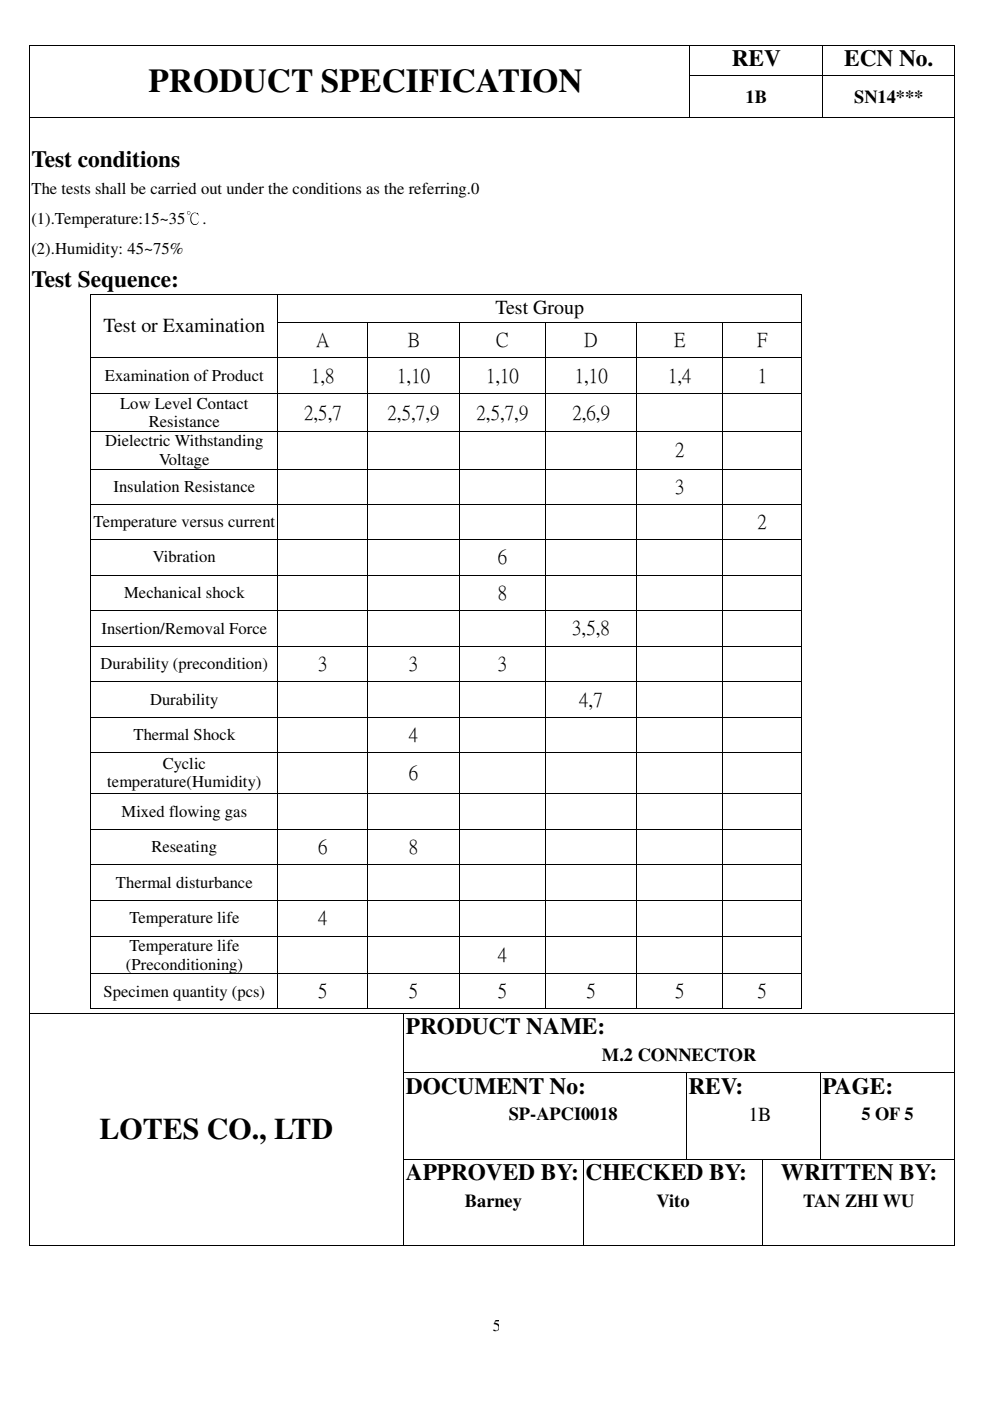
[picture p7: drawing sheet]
<svg xmlns="http://www.w3.org/2000/svg" width="210mm" height="297mm" viewBox="0 0 210 297" stroke-linecap="round" stroke-linejoin="round" font-family="sans-serif">
<defs><g id="words">
<text font-size="7.1" x="31.5" y="19.6">PRODUCT SPECIFICATION</text>
<text font-size="6.3" x="21.1" y="241.5">LOTES CO., LTD</text>
<g font-size="5">
<text x="155.2" y="14.1">REV</text>
<text x="179" y="14.1">ECN No.</text>
<text x="6.6" y="35.4">Test conditions</text>
<text x="6.6" y="60.8">Test Sequence:</text>
<text x="86.1" y="219.3">PRODUCT NAME:</text>
<text x="86.1" y="231.9">DOCUMENT No:</text>
<text x="146" y="231.9">REV:</text>
<text x="174.4" y="231.9">PAGE:</text>
<text x="86.1" y="250.3">APPROVED BY:</text>
<text x="124.2" y="250.3">CHECKED BY:</text>
<text x="165.5" y="250.3">WRITTEN BY:</text>
</g>
<g font-size="4.2">
<text x="21.9" y="70.3">Test or Examination</text>
<text x="105" y="66.6">Test Group</text>
<text x="67" y="73.4">A</text>
<text x="86.4" y="73.4">B</text>
<text x="105.2" y="73.4">C</text>
<text x="123.9" y="73.4">D</text>
<text x="142.9" y="73.4">E</text>
<text x="160.5" y="73.4">F</text>
<text x="66" y="80.9">1,8</text>
<text x="84.2" y="80.9">1,10</text>
<text x="103.1" y="80.9">1,10</text>
<text x="121.9" y="80.9">1,10</text>
<text x="141.6" y="80.9">1,4</text>
<text x="160.7" y="80.9">1</text>
<text x="64.5" y="88.7">2,5,7</text>
<text x="82.2" y="88.7">2,5,7,9</text>
<text x="101" y="88.7">2,5,7,9</text>
<text x="121.4" y="88.7">2,6,9</text>
<text x="143.1" y="96.7">2</text>
<text x="143.1" y="104.5">3</text>
<text x="160.6" y="112">2</text>
<text x="105.5" y="119.4">6</text>
<text x="105.5" y="127">8</text>
<text x="121.3" y="134.5">3,5,8</text>
<text x="67.5" y="142">3</text>
<text x="86.7" y="142">3</text>
<text x="105.5" y="142">3</text>
<text x="122.8" y="149.6">4,7</text>
<text x="86.7" y="157.1">4</text>
<text x="86.7" y="165.2">6</text>
<text x="67.5" y="180.8">6</text>
<text x="86.7" y="180.8">8</text>
<text x="67.5" y="196">4</text>
<text x="105.5" y="203.8">4</text>
<text x="67.5" y="211.5">5</text>
<text x="86.7" y="211.5">5</text>
<text x="105.5" y="211.5">5</text>
<text x="124.3" y="211.5">5</text>
<text x="143.2" y="211.5">5</text>
<text x="160.6" y="211.5">5</text>
<text x="158.7" y="237.6">1B</text>
</g>
<g font-size="3.9">
<text x="158.1" y="21.8">1B</text>
<text x="181.1" y="21.8">SN14***</text>
<text x="127.6" y="224.9">M.2 CONNECTOR</text>
<text x="107.9" y="237.5">SP-APCI0018</text>
<text x="182.6" y="237.5">5 OF 5</text>
<text x="98.6" y="255.9">Barney</text>
<text x="139.2" y="255.9">Vito</text>
<text x="170.3" y="255.9">TAN ZHI WU</text>
</g>
<g font-size="3.5">
<text x="6.6" y="41.2">The tests shall be carried out under the conditions as the referring.0</text>
<text x="6.6" y="47.5">(1).Temperature:15~35℃.</text>
<text x="6.6" y="53.9">(2).Humidity: 45~75%</text>
<text x="22.2" y="80.8">Examination of Product</text>
<text x="25.5" y="86.6">Low Level Contact</text>
<text x="22.3" y="94.6">Dielectric Withstanding</text>
<text x="31.6" y="90.6">Resistance</text>
<text x="33.7" y="98.5">Voltage</text>
<text x="24" y="104.3">Insulation Resistance</text>
<text x="19.9" y="111.8">Temperature versus current</text>
<text x="32.4" y="119.3">Vibration</text>
<text x="26.3" y="126.8">Mechanical shock</text>
<text x="21.5" y="134.3">Insertion/Removal Force</text>
<text x="21.3" y="141.9">Durability (precondition)</text>
<text x="31.8" y="149.4">Durability</text>
<text x="28.3" y="157">Thermal Shock</text>
<text x="22.7" y="167">temperature(Humidity)</text>
<text x="34.5" y="163">Cyclic</text>
<text x="25.8" y="173.1">Mixed flowing gas</text>
<text x="32.1" y="180.7">Reseating</text>
<text x="24.6" y="188.2">Thermal disturbance</text>
<text x="27.4" y="195.8">Temperature life</text>
<text x="27.4" y="201.7">Temperature life</text>
<text x="26.7" y="205.6">(Preconditioning)</text>
<text x="22" y="211.3">Specimen quantity (pcs)</text>
<text x="104.5" y="282.2">5</text>
</g>
</g></defs>
<g fill="#000">
<path d="M6.1 9.5h.2v.2h-.2zM6.1 16h.2v.2h-.2zM146.2 9.5h.1v.2h-.1zM146.2 16h.1v.2h-.1zM174.4 9.5h.1v.2h-.1zM174.4 16h.1v.2h-.1zM202.4 9.5h.2v.2h-.2zM202.4 16h.2v.2h-.2zM6.1 24.9h.2v.2h-.2zM146.2 24.9h.1v.2h-.1zM174.4 24.9h.1v.2h-.1zM202.4 24.9h.2v.2h-.2z"/>
<path d="M19.1 62.3h.2v.2h-.2zM19.1 68.3h.2v.2h-.2zM19.1 75.8h.2v.2h-.2zM58.8 62.3h.2v.2h-.2zM58.8 68.3h.2v.2h-.2zM58.8 75.8h.2v.2h-.2zM77.9 68.3h.2v.2h-.2zM77.9 75.8h.2v.2h-.2zM97.2 68.3h.2v.2h-.2zM97.2 75.8h.2v.2h-.2zM115.6 68.3h.2v.2h-.2zM115.6 75.8h.2v.2h-.2z"/>
<path d="M134.9 68.3h.1v.2h-.1zM134.9 75.8h.1v.2h-.1zM153.2 68.3h.1v.2h-.1zM153.2 75.8h.1v.2h-.1zM169.9 62.3h.2v.2h-.2zM169.9 68.3h.2v.2h-.2zM169.9 75.8h.2v.2h-.2zM19.1 83.4h.2v.2h-.2zM19.1 91.4h.2v.2h-.2zM19.1 99.4h.2v.2h-.2zM58.8 83.4h.2v.2h-.2zM58.8 91.4h.2v.2h-.2z"/>
<path d="M58.8 99.4h.2v.2h-.2zM77.9 83.4h.2v.2h-.2zM77.9 91.4h.2v.2h-.2zM77.9 99.4h.2v.2h-.2zM97.2 83.4h.2v.2h-.2zM97.2 91.4h.2v.2h-.2zM97.2 99.4h.2v.2h-.2zM115.6 83.4h.2v.2h-.2zM115.6 91.4h.2v.2h-.2zM115.6 99.4h.2v.2h-.2zM134.9 83.4h.1v.2h-.1zM134.9 91.4h.1v.2h-.1z"/>
<path d="M134.9 99.4h.1v.2h-.1zM153.2 83.4h.1v.2h-.1zM153.2 91.4h.1v.2h-.1zM153.2 99.4h.1v.2h-.1zM169.9 83.4h.2v.2h-.2zM169.9 91.4h.2v.2h-.2zM169.9 99.4h.2v.2h-.2zM19.1 106.9h.2v.1h-.2zM19.1 114.4h.2v.2h-.2zM58.8 106.9h.2v.1h-.2zM58.8 114.4h.2v.2h-.2zM77.9 106.9h.2v.1h-.2z"/>
<path d="M77.9 114.4h.2v.2h-.2zM97.2 106.9h.2v.1h-.2zM97.2 114.4h.2v.2h-.2zM115.6 106.9h.2v.1h-.2zM115.6 114.4h.2v.2h-.2zM134.9 106.9h.1v.1h-.1zM134.9 114.4h.1v.2h-.1zM153.2 106.9h.1v.1h-.1zM153.2 114.4h.1v.2h-.1zM169.9 106.9h.2v.1h-.2zM169.9 114.4h.2v.2h-.2zM19.1 121.8h.2v.2h-.2z"/>
<path d="M19.1 129.3h.2v.2h-.2zM19.1 137h.2v.1h-.2zM58.8 121.8h.2v.2h-.2zM58.8 129.3h.2v.2h-.2zM58.8 137h.2v.1h-.2zM77.9 121.8h.2v.2h-.2zM77.9 129.3h.2v.2h-.2zM77.9 137h.2v.1h-.2zM97.2 121.8h.2v.2h-.2zM97.2 129.3h.2v.2h-.2zM97.2 137h.2v.1h-.2zM115.6 121.8h.2v.2h-.2z"/>
<path d="M115.6 129.3h.2v.2h-.2zM115.6 137h.2v.1h-.2zM134.9 121.8h.1v.2h-.1zM134.9 129.3h.1v.2h-.1zM134.9 137h.1v.1h-.1zM153.2 121.8h.1v.2h-.1zM153.2 129.3h.1v.2h-.1zM153.2 137h.1v.1h-.1zM169.9 121.8h.2v.2h-.2zM169.9 129.3h.2v.2h-.2zM169.9 137h.2v.1h-.2zM19.1 144.4h.2v.2h-.2z"/>
<path d="M19.1 152.1h.2v.1h-.2zM19.1 159.5h.2v.1h-.2zM58.8 144.4h.2v.2h-.2zM58.8 152.1h.2v.1h-.2zM58.8 159.5h.2v.1h-.2zM77.9 144.4h.2v.2h-.2zM77.9 152.1h.2v.1h-.2zM77.9 159.5h.2v.1h-.2zM97.2 144.4h.2v.2h-.2zM97.2 152.1h.2v.1h-.2zM97.2 159.5h.2v.1h-.2zM115.6 144.4h.2v.2h-.2z"/>
<path d="M115.6 152.1h.2v.1h-.2zM115.6 159.5h.2v.1h-.2zM134.9 144.4h.1v.2h-.1zM134.9 152.1h.1v.1h-.1zM134.9 159.5h.1v.1h-.1zM153.2 144.4h.1v.2h-.1zM153.2 152.1h.1v.1h-.1zM153.2 159.5h.1v.1h-.1zM169.9 144.4h.2v.2h-.2zM169.9 152.1h.2v.1h-.2zM169.9 159.5h.2v.1h-.2zM19.1 168.2h.2v.2h-.2z"/>
<path d="M19.1 175.8h.2v.1h-.2zM58.8 168.2h.2v.2h-.2zM58.8 175.8h.2v.1h-.2zM77.9 168.2h.2v.2h-.2zM77.9 175.8h.2v.1h-.2zM97.2 168.2h.2v.2h-.2zM97.2 175.8h.2v.1h-.2zM115.6 168.2h.2v.2h-.2zM115.6 175.8h.2v.1h-.2zM134.9 168.2h.1v.2h-.1zM134.9 175.8h.1v.1h-.1zM153.2 168.2h.1v.2h-.1z"/>
<path d="M153.2 175.8h.1v.1h-.1zM169.9 168.2h.2v.2h-.2zM169.9 175.8h.2v.1h-.2zM19.1 183.2h.2v.2h-.2zM19.1 190.8h.2v.2h-.2zM19.1 198.5h.2v.1h-.2zM58.8 183.2h.2v.2h-.2zM58.8 190.8h.2v.2h-.2zM58.8 198.5h.2v.1h-.2zM77.9 183.2h.2v.2h-.2zM77.9 190.8h.2v.2h-.2zM77.9 198.5h.2v.1h-.2z"/>
<path d="M97.2 183.2h.2v.2h-.2zM97.2 190.8h.2v.2h-.2zM97.2 198.5h.2v.1h-.2zM115.6 183.2h.2v.2h-.2zM115.6 190.8h.2v.2h-.2zM115.6 198.5h.2v.1h-.2zM134.9 183.2h.1v.2h-.1zM134.9 190.8h.1v.2h-.1zM134.9 198.5h.1v.1h-.1zM153.2 183.2h.1v.2h-.1zM153.2 190.8h.1v.2h-.1zM153.2 198.5h.1v.1h-.1z"/>
<path d="M169.9 183.2h.2v.2h-.2zM169.9 190.8h.2v.2h-.2zM169.9 198.5h.2v.1h-.2zM6.1 214.8h.2v.1h-.2zM19.1 206.4h.2v.2h-.2zM19.1 213.8h.2v.2h-.2zM58.8 206.4h.2v.2h-.2zM58.8 213.8h.2v.2h-.2zM77.9 206.4h.2v.2h-.2zM77.9 213.8h.2v.2h-.2zM85.5 214.8h.1v.1h-.1zM97.2 206.4h.2v.2h-.2z"/>
<path d="M97.2 213.8h.2v.2h-.2zM115.6 206.4h.2v.2h-.2zM115.6 213.8h.2v.2h-.2zM134.9 206.4h.1v.2h-.1zM134.9 213.8h.1v.2h-.1zM153.2 206.4h.1v.2h-.1zM153.2 213.8h.1v.2h-.1zM169.9 206.4h.2v.2h-.2zM169.9 213.8h.2v.2h-.2zM202.4 214.8h.2v.1h-.2zM6.1 227.4h.2v.1h-.2zM85.5 227.4h.1v.1h-.1z"/>
<path d="M145.4 227.4h.2v.1h-.2zM173.9 227.4h.1v.1h-.1zM202.4 227.4h.2v.1h-.2zM6.1 245.7h.2v.2h-.2zM85.5 245.7h.1v.2h-.1zM123.6 245.7h.1v.2h-.1zM145.4 245.7h.2v.2h-.2zM161.7 245.7h.1v.2h-.1zM173.9 245.7h.1v.2h-.1zM202.4 245.7h.2v.2h-.2zM6.1 264.1h.2v.1h-.2zM85.5 264.1h.1v.1h-.1z"/>
<path d="M123.6 264.1h.1v.1h-.1zM161.7 264.1h.1v.1h-.1zM202.4 264.1h.2v.1h-.2z"/>
</g>
<g fill="none" stroke="#000" stroke-width=".21">
<path d="M6.2 9.7v6.3M6.2 16.2v8.7M6.3 9.6h139.9M146.3 9.7v6.3M146.3 16.2v8.7M146.3 9.6h28.1M146.3 16.1h28.1M174.4 9.7v6.3M174.4 16.2v8.7M174.5 9.6h27.9M174.5 16.1h27.9M202.5 9.7v6.3"/>
<path d="M202.5 16.2v8.7M6.2 25.1v189.7M6.3 25h139.9M146.3 25h28.1M174.5 25h27.9M202.5 25.1v189.7M19.2 62.5v5.8M19.2 68.5v7.3M19.2 76v7.4M19.3 62.4h39.5M19.3 75.9h39.5M58.9 62.5v5.8"/>
<path d="M58.9 68.5v7.3M58.9 76v7.4M59 62.4h110.9M59 68.4h18.9M59 75.9h18.9M78 68.5v7.3M78 76v7.4M78.1 68.4h19.1M78.1 75.9h19.1M97.3 68.5v7.3M97.3 76v7.4M97.4 68.4h18.2"/>
<path d="M97.4 75.9h18.2M115.7 68.5v7.3M115.7 76v7.4M115.8 68.4h19.1M115.8 75.9h19.1M135 68.5v7.3M135 76v7.4M135 68.4h18.2M135 75.9h18.2M153.2 68.5v7.3M153.2 76v7.4M153.3 68.4h16.6"/>
<path d="M153.3 75.9h16.6M170 62.5v5.8M170 68.5v7.3M170 76v7.4M19.2 83.6v7.8M19.2 91.6v7.8M19.2 99.6v7.3M19.3 83.5h39.5M19.3 91.5h39.5M19.3 99.5h39.5M58.9 83.6v7.8M58.9 91.6v7.8"/>
<path d="M58.9 99.6v7.3M59 83.5h18.9M59 91.5h18.9M59 99.5h18.9M78 83.6v7.8M78 91.6v7.8M78 99.6v7.3M78.1 83.5h19.1M78.1 91.5h19.1M78.1 99.5h19.1M97.3 83.6v7.8M97.3 91.6v7.8"/>
<path d="M97.3 99.6v7.3M97.4 83.5h18.2M97.4 91.5h18.2M97.4 99.5h18.2M115.7 83.6v7.8M115.7 91.6v7.8M115.7 99.6v7.3M115.8 83.5h19.1M115.8 91.5h19.1M115.8 99.5h19.1M135 83.6v7.8M135 91.6v7.8"/>
<path d="M135 99.6v7.3M135 83.5h18.2M135 91.5h18.2M135 99.5h18.2M153.2 83.6v7.8M153.2 91.6v7.8M153.2 99.6v7.3M153.3 83.5h16.6M153.3 91.5h16.6M153.3 99.5h16.6M170 83.6v7.8M170 91.6v7.8"/>
<path d="M170 99.6v7.3M19.2 107v7.4M19.2 114.6v7.2M19.3 106.9h39.5M19.3 114.5h39.5M58.9 107v7.4M58.9 114.6v7.2M59 106.9h18.9M59 114.5h18.9M78 107v7.4M78 114.6v7.2M78.1 106.9h19.1"/>
<path d="M78.1 114.5h19.1M97.3 107v7.4M97.3 114.6v7.2M97.4 106.9h18.2M97.4 114.5h18.2M115.7 107v7.4M115.7 114.6v7.2M115.8 106.9h19.1M115.8 114.5h19.1M135 107v7.4M135 114.6v7.2M135 106.9h18.2"/>
<path d="M135 114.5h18.2M153.2 107v7.4M153.2 114.6v7.2M153.3 106.9h16.6M153.3 114.5h16.6M170 107v7.4M170 114.6v7.2M19.2 122v7.3M19.2 129.5v7.5M19.2 137.1v7.3M19.3 121.9h39.5M19.3 129.4h39.5"/>
<path d="M19.3 137h39.5M58.9 122v7.3M58.9 129.5v7.5M58.9 137.1v7.3M59 121.9h18.9M59 129.4h18.9M59 137h18.9M78 122v7.3M78 129.5v7.5M78 137.1v7.3M78.1 121.9h19.1M78.1 129.4h19.1"/>
<path d="M78.1 137h19.1M97.3 122v7.3M97.3 129.5v7.5M97.3 137.1v7.3M97.4 121.9h18.2M97.4 129.4h18.2M97.4 137h18.2M115.7 122v7.3M115.7 129.5v7.5M115.7 137.1v7.3M115.8 121.9h19.1M115.8 129.4h19.1"/>
<path d="M115.8 137h19.1M135 122v7.3M135 129.5v7.5M135 137.1v7.3M135 121.9h18.2M135 129.4h18.2M135 137h18.2M153.2 122v7.3M153.2 129.5v7.5M153.2 137.1v7.3M153.3 121.9h16.6M153.3 129.4h16.6"/>
<path d="M153.3 137h16.6M170 122v7.3M170 129.5v7.5M170 137.1v7.3M19.2 144.6v7.5M19.2 152.2v7.3M19.2 159.6v8.6M19.3 144.5h39.5M19.3 152.2h39.5M19.3 159.6h39.5M58.9 144.6v7.5M58.9 152.2v7.3"/>
<path d="M58.9 159.6v8.6M59 144.5h18.9M59 152.2h18.9M59 159.6h18.9M78 144.6v7.5M78 152.2v7.3M78 159.6v8.6M78.1 144.5h19.1M78.1 152.2h19.1M78.1 159.6h19.1M97.3 144.6v7.5M97.3 152.2v7.3"/>
<path d="M97.3 159.6v8.6M97.4 144.5h18.2M97.4 152.2h18.2M97.4 159.6h18.2M115.7 144.6v7.5M115.7 152.2v7.3M115.7 159.6v8.6M115.8 144.5h19.1M115.8 152.2h19.1M115.8 159.6h19.1M135 144.6v7.5M135 152.2v7.3"/>
<path d="M135 159.6v8.6M135 144.5h18.2M135 152.2h18.2M135 159.6h18.2M153.2 144.6v7.5M153.2 152.2v7.3M153.2 159.6v8.6M153.3 144.5h16.6M153.3 152.2h16.6M153.3 159.6h16.6M170 144.6v7.5M170 152.2v7.3"/>
<path d="M170 159.6v8.6M19.2 168.4v7.4M19.2 175.9v7.3M19.3 168.3h39.5M19.3 175.9h39.5M58.9 168.4v7.4M58.9 175.9v7.3M59 168.3h18.9M59 175.9h18.9M78 168.4v7.4M78 175.9v7.3M78.1 168.3h19.1"/>
<path d="M78.1 175.9h19.1M97.3 168.4v7.4M97.3 175.9v7.3M97.4 168.3h18.2M97.4 175.9h18.2M115.7 168.4v7.4M115.7 175.9v7.3M115.8 168.3h19.1M115.8 175.9h19.1M135 168.4v7.4M135 175.9v7.3M135 168.3h18.2"/>
<path d="M135 175.9h18.2M153.2 168.4v7.4M153.2 175.9v7.3M153.3 168.3h16.6M153.3 175.9h16.6M170 168.4v7.4M170 175.9v7.3M19.2 183.4v7.4M19.2 191v7.5M19.2 198.6v7.8M19.3 183.3h39.5M19.3 190.9h39.5"/>
<path d="M19.3 198.5h39.5M58.9 183.4v7.4M58.9 191v7.5M58.9 198.6v7.8M59 183.3h18.9M59 190.9h18.9M59 198.5h18.9M78 183.4v7.4M78 191v7.5M78 198.6v7.8M78.1 183.3h19.1M78.1 190.9h19.1"/>
<path d="M78.1 198.5h19.1M97.3 183.4v7.4M97.3 191v7.5M97.3 198.6v7.8M97.4 183.3h18.2M97.4 190.9h18.2M97.4 198.5h18.2M115.7 183.4v7.4M115.7 191v7.5M115.7 198.6v7.8M115.8 183.3h19.1M115.8 190.9h19.1"/>
<path d="M115.8 198.5h19.1M135 183.4v7.4M135 191v7.5M135 198.6v7.8M135 183.3h18.2M135 190.9h18.2M135 198.5h18.2M153.2 183.4v7.4M153.2 191v7.5M153.2 198.6v7.8M153.3 183.3h16.6M153.3 190.9h16.6"/>
<path d="M153.3 198.5h16.6M170 183.4v7.4M170 191v7.5M170 198.6v7.8M6.2 214.9v12.5M6.3 214.8h79.2M19.2 206.6v7.2M19.3 206.5h39.5M19.3 213.9h39.5M58.9 206.6v7.2M59 206.5h18.9M59 213.9h18.9"/>
<path d="M78 206.6v7.2M78.1 206.5h19.1M78.1 213.9h19.1M85.6 214.9v12.5M85.6 214.8h116.8M97.3 206.6v7.2M97.4 206.5h18.2M97.4 213.9h18.2M115.7 206.6v7.2M115.8 206.5h19.1M115.8 213.9h19.1M135 206.6v7.2"/>
<path d="M135 206.5h18.2M135 213.9h18.2M153.2 206.6v7.2M153.3 206.5h16.6M153.3 213.9h16.6M170 206.6v7.2M202.5 214.9v12.5M6.2 227.5v18.2M85.6 227.5v18.2M85.6 227.5h59.8M145.5 227.5v18.2M145.6 227.5h28.3"/>
<path d="M173.9 227.5v18.2M174 227.5h28.4M202.5 227.5v18.2M6.2 245.9v18.2M85.6 245.9v18.2M85.6 245.8h38M123.7 245.9v18.2M123.7 245.8h21.7M145.6 245.8h16.1M161.7 245.9v18.2M161.8 245.8h12.1M174 245.8h28.4"/>
<path d="M202.5 245.9v18.2M6.3 264.2h79.2M85.6 264.2h38M123.7 264.2h38M161.8 264.2h40.6"/>
</g>
<use href="#words"/>
</svg>
